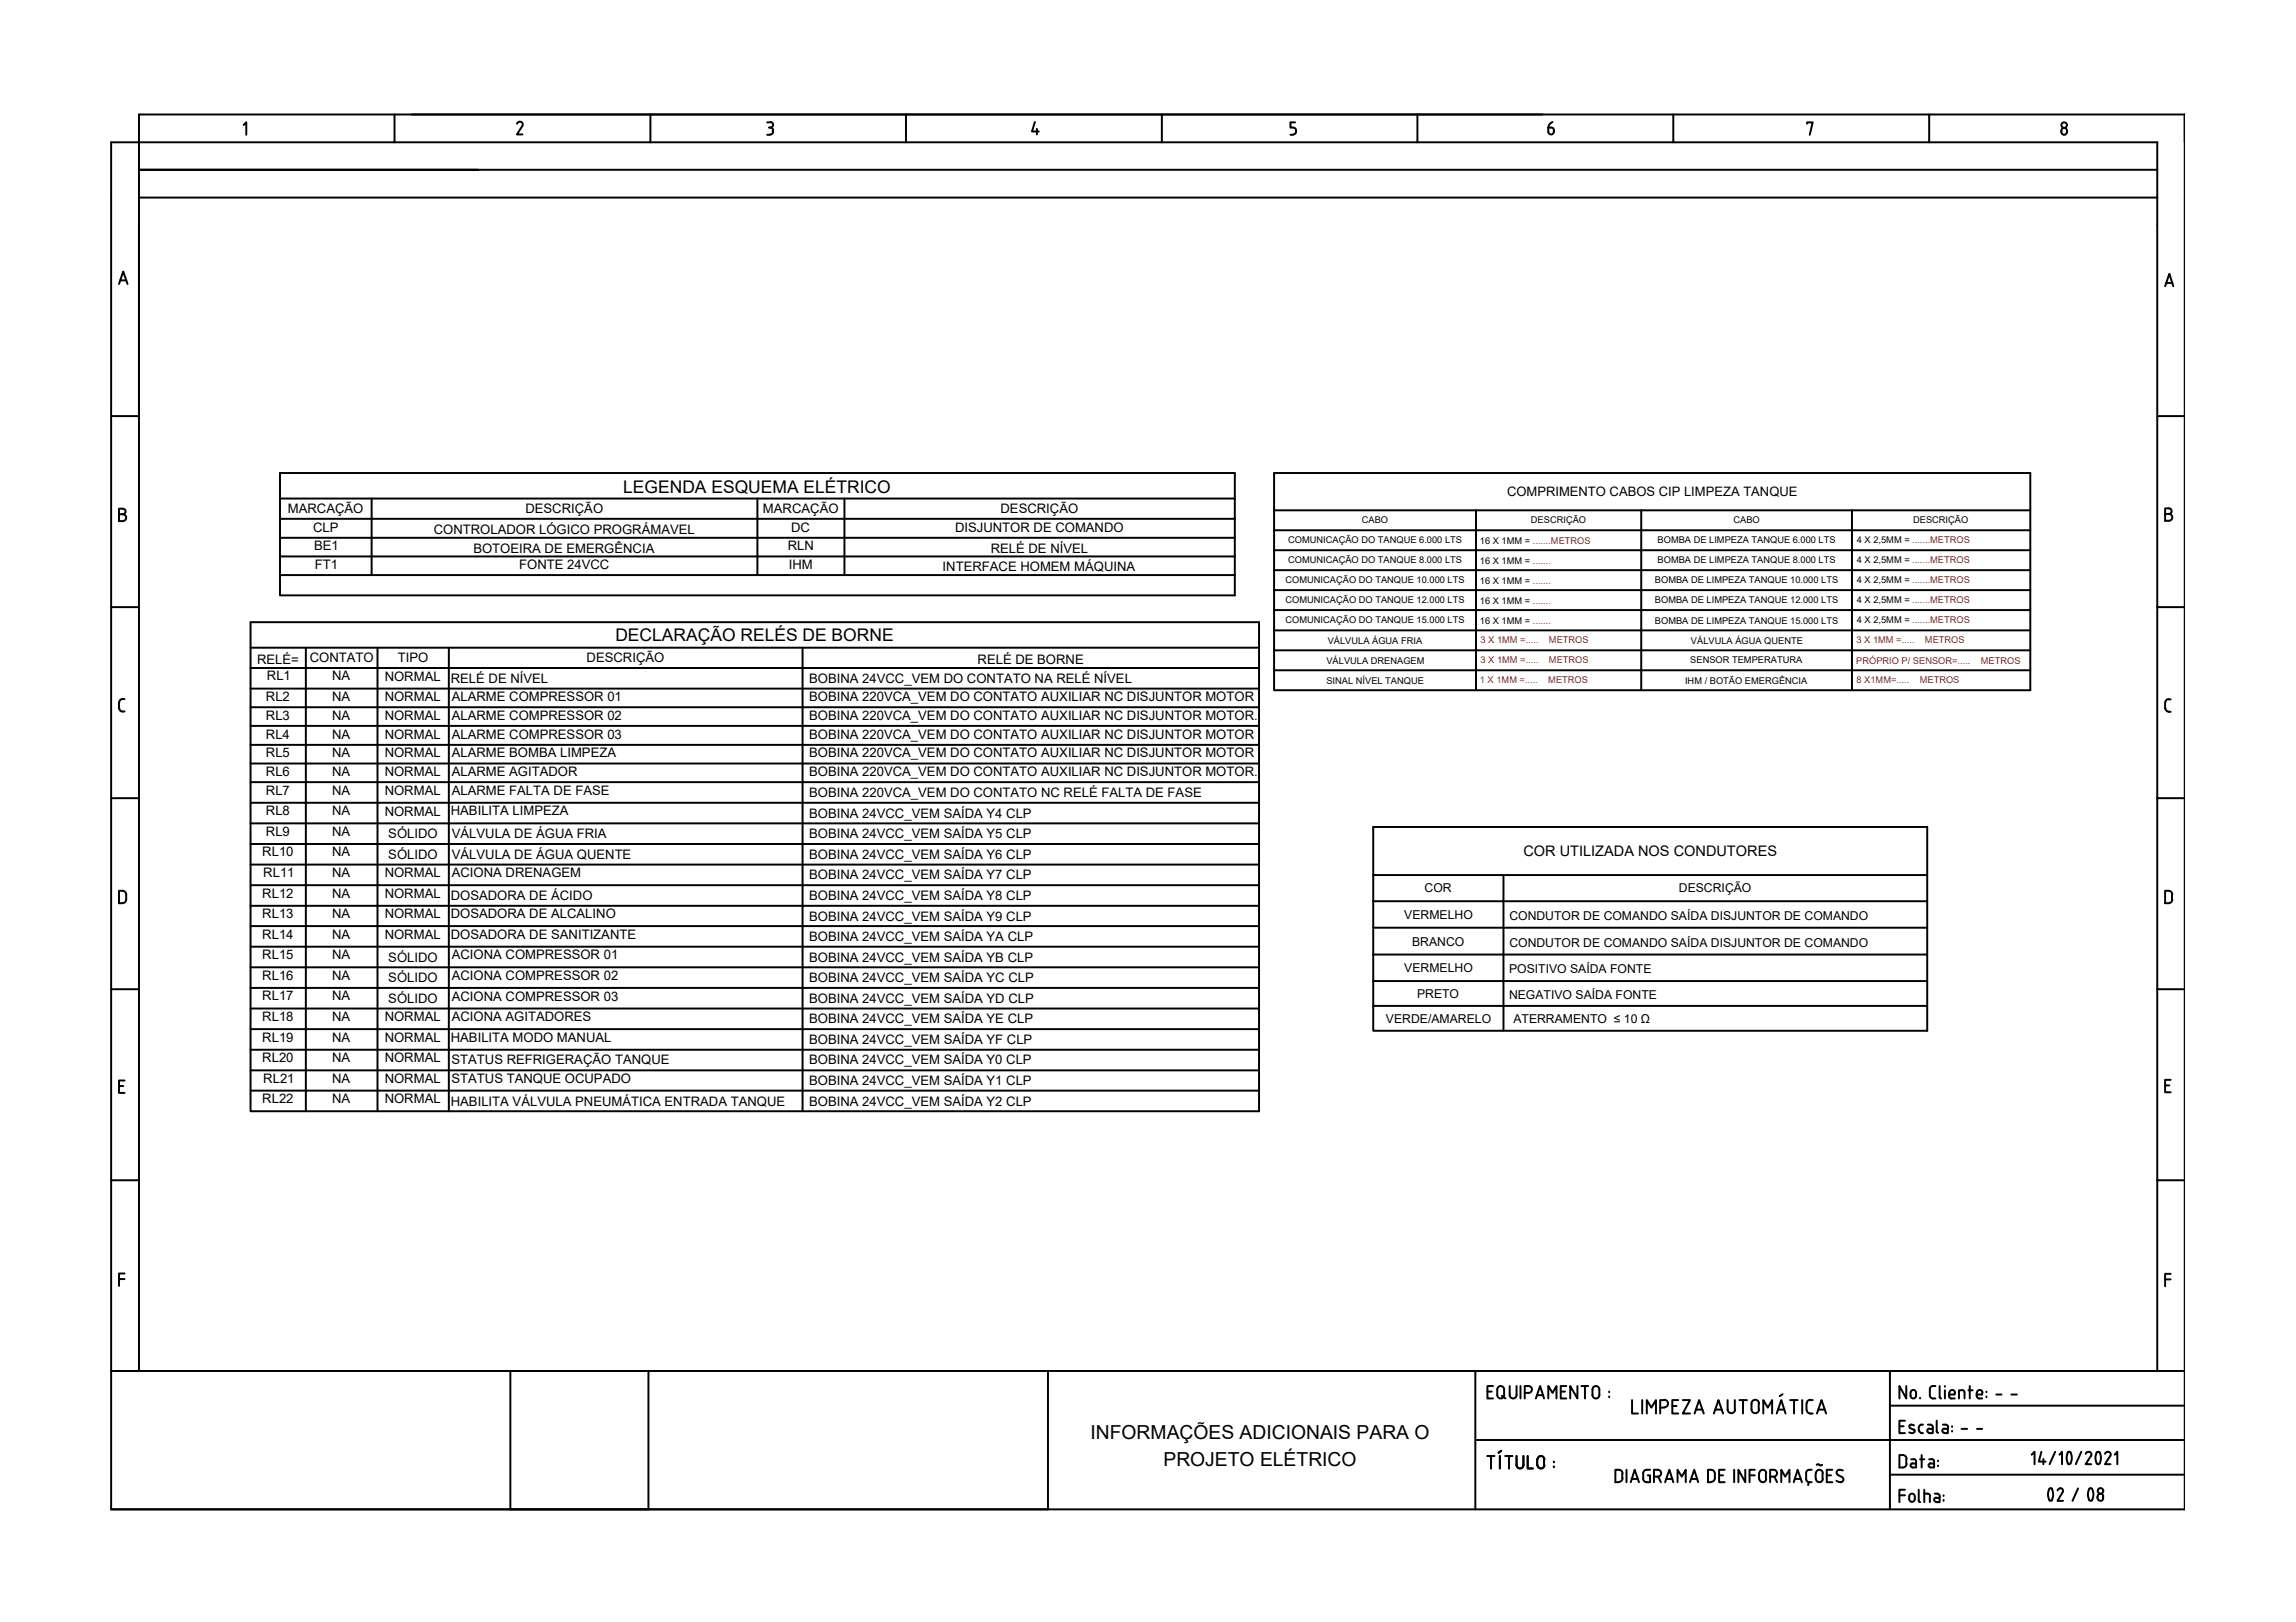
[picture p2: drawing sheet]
<svg xmlns="http://www.w3.org/2000/svg" width="297mm" height="210mm" viewBox="0 0 297 210" stroke-linecap="round" stroke-linejoin="round" font-family="sans-serif">
<defs><g id="words">
<text font-size="4.9" x="199" y="18.7">6</text>
<g font-size="2.5">
<text x="141.1" y="186.2">INFORMAÇÕES ADICIONAIS PARA O</text>
<text x="150.5" y="189.7">PROJETO ELÉTRICO</text>
</g>
<g font-size="2.3">
<text x="80.6" y="63.8">LEGENDA ESQUEMA ELÉTRICO</text>
<text x="79.6" y="82.9">DECLARAÇÃO RELÉS DE BORNE</text>
</g>
<text font-size="1.9" x="197.1" y="110.8">COR UTILIZADA NOS CONDUTORES</text>
<g font-size="1.7">
<text x="195" y="64.2">COMPRIMENTO CABOS CIP LIMPEZA TANQUE</text>
<text x="37.2" y="66.4">MARCAÇÃO</text>
<text x="40.5" y="68.8">CLP</text>
<text x="40.6" y="71.2">BE1</text>
<text x="56.1" y="69.1">CONTROLADOR LÓGICO PROGRÁMAVEL</text>
<text x="61.2" y="71.5">BOTOEIRA DE EMERGÊNCIA</text>
<text x="68" y="66.4">DESCRIÇÃO</text>
<text x="98.7" y="66.4">MARCAÇÃO</text>
<text x="101.9" y="71.2">RLN</text>
<text x="102.3" y="68.8">DC</text>
<text x="123.6" y="68.8">DISJUNTOR DE COMANDO</text>
<text x="128.2" y="71.5">RELÉ DE NÍVEL</text>
<text x="129.4" y="66.4">DESCRIÇÃO</text>
<text x="40.7" y="73.6">FT1</text>
<text x="67.2" y="73.7">FONTE 24VCC</text>
<text x="102.1" y="73.6">IHM</text>
<text x="121.9" y="73.9">INTERFACE HOMEM MÁQUINA</text>
<text x="33.3" y="85.9">RELÉ=</text>
<text x="34.5" y="88.1">RL1</text>
<text x="40.1" y="85.7">CONTATO</text>
<text x="43" y="88.1">NA</text>
<text x="49.8" y="88.1">NORMAL</text>
<text x="51.5" y="85.7">TIPO</text>
<text x="58.3" y="88.3">RELÉ DE NÍVEL</text>
<text x="75.9" y="85.7">DESCRIÇÃO</text>
<text x="104.7" y="88.3">BOBINA 24VCC_VEM DO CONTATO NA RELÉ NÍVEL</text>
<text x="126.5" y="85.9">RELÉ DE BORNE</text>
<text x="34.4" y="90.7">RL2</text>
<text x="34.4" y="93.2">RL3</text>
<text x="34.4" y="95.6">RL4</text>
<text x="43" y="90.7">NA</text>
<text x="43" y="93.1">NA</text>
<text x="43" y="95.6">NA</text>
<text x="49.8" y="90.8">NORMAL</text>
<text x="49.8" y="93.2">NORMAL</text>
<text x="49.8" y="95.6">NORMAL</text>
<text x="58.4" y="90.8">ALARME COMPRESSOR 01</text>
<text x="58.4" y="93.2">ALARME COMPRESSOR 02</text>
<text x="58.4" y="95.6">ALARME COMPRESSOR 03</text>
<text x="104.7" y="90.8">BOBINA 220VCA_VEM DO CONTATO AUXILIAR NC DISJUNTOR MOTOR</text>
<text x="104.7" y="93.2">BOBINA 220VCA_VEM DO CONTATO AUXILIAR NC DISJUNTOR MOTOR.</text>
<text x="104.7" y="95.6">BOBINA 220VCA_VEM DO CONTATO AUXILIAR NC DISJUNTOR MOTOR</text>
<text x="34.4" y="98">RL5</text>
<text x="34.4" y="100.4">RL6</text>
<text x="43" y="98">NA</text>
<text x="43" y="100.4">NA</text>
<text x="49.8" y="98">NORMAL</text>
<text x="49.8" y="100.5">NORMAL</text>
<text x="58.4" y="98">ALARME BOMBA LIMPEZA</text>
<text x="58.4" y="100.5">ALARME AGITADOR</text>
<text x="104.7" y="98">BOBINA 220VCA_VEM DO CONTATO AUXILIAR NC DISJUNTOR MOTOR</text>
<text x="104.7" y="100.5">BOBINA 220VCA_VEM DO CONTATO AUXILIAR NC DISJUNTOR MOTOR.</text>
<text x="34.4" y="102.8">RL7</text>
<text x="34.4" y="105.5">RL8</text>
<text x="43" y="102.8">NA</text>
<text x="43" y="105.5">NA</text>
<text x="49.8" y="102.9">NORMAL</text>
<text x="49.8" y="105.5">NORMAL</text>
<text x="58.3" y="105.5">HABILITA LIMPEZA</text>
<text x="58.4" y="102.9">ALARME FALTA DE FASE</text>
<text x="104.7" y="103.2">BOBINA 220VCA_VEM DO CONTATO NC RELÉ FALTA DE FASE</text>
<text x="104.7" y="105.8">BOBINA 24VCC_VEM SAÍDA Y4 CLP</text>
<text x="33.9" y="110.8">RL10</text>
<text x="34.1" y="113.5">RL11</text>
<text x="34.4" y="108.2">RL9</text>
<text x="43" y="108.2">NA</text>
<text x="43" y="110.8">NA</text>
<text x="43" y="113.5">NA</text>
<text x="49.8" y="113.5">NORMAL</text>
<text x="50.2" y="108.5">SÓLIDO</text>
<text x="50.2" y="111.1">SÓLIDO</text>
<text x="58.4" y="108.5">VÁLVULA DE ÁGUA FRIA</text>
<text x="58.4" y="111.1">VÁLVULA DE ÁGUA QUENTE</text>
<text x="58.4" y="113.5">ACIONA DRENAGEM</text>
<text x="104.7" y="108.5">BOBINA 24VCC_VEM SAÍDA Y5 CLP</text>
<text x="104.7" y="111.1">BOBINA 24VCC_VEM SAÍDA Y6 CLP</text>
<text x="104.7" y="113.8">BOBINA 24VCC_VEM SAÍDA Y7 CLP</text>
<text x="33.9" y="116.2">RL12</text>
<text x="33.9" y="118.8">RL13</text>
<text x="43" y="116.2">NA</text>
<text x="43" y="118.8">NA</text>
<text x="49.8" y="116.2">NORMAL</text>
<text x="49.8" y="118.8">NORMAL</text>
<text x="58.3" y="116.5">DOSADORA DE ÁCIDO</text>
<text x="58.3" y="118.8">DOSADORA DE ALCALINO</text>
<text x="104.7" y="116.5">BOBINA 24VCC_VEM SAÍDA Y8 CLP</text>
<text x="104.7" y="119.1">BOBINA 24VCC_VEM SAÍDA Y9 CLP</text>
<text x="33.9" y="121.5">RL14</text>
<text x="33.9" y="124.2">RL15</text>
<text x="43" y="121.5">NA</text>
<text x="43" y="124.1">NA</text>
<text x="49.8" y="121.5">NORMAL</text>
<text x="50.2" y="124.5">SÓLIDO</text>
<text x="58.3" y="121.5">DOSADORA DE SANITIZANTE</text>
<text x="58.4" y="124.2">ACIONA COMPRESSOR 01</text>
<text x="104.7" y="121.8">BOBINA 24VCC_VEM SAÍDA YA CLP</text>
<text x="104.7" y="124.5">BOBINA 24VCC_VEM SAÍDA YB CLP</text>
<text x="33.9" y="126.8">RL16</text>
<text x="33.9" y="129.5">RL17</text>
<text x="43" y="126.8">NA</text>
<text x="43" y="129.5">NA</text>
<text x="50.2" y="127.1">SÓLIDO</text>
<text x="50.2" y="129.8">SÓLIDO</text>
<text x="58.4" y="126.8">ACIONA COMPRESSOR 02</text>
<text x="58.4" y="129.5">ACIONA COMPRESSOR 03</text>
<text x="104.7" y="127.1">BOBINA 24VCC_VEM SAÍDA YC CLP</text>
<text x="104.7" y="129.8">BOBINA 24VCC_VEM SAÍDA YD CLP</text>
<text x="33.9" y="132.1">RL18</text>
<text x="33.9" y="134.8">RL19</text>
<text x="33.9" y="137.5">RL20</text>
<text x="43" y="132.1">NA</text>
<text x="43" y="134.8">NA</text>
<text x="43" y="137.5">NA</text>
<text x="49.8" y="132.2">NORMAL</text>
<text x="49.8" y="134.8">NORMAL</text>
<text x="49.8" y="137.5">NORMAL</text>
<text x="58.3" y="134.8">HABILITA MODO MANUAL</text>
<text x="58.4" y="137.7">STATUS REFRIGERAÇÃO TANQUE</text>
<text x="58.4" y="132.2">ACIONA AGITADORES</text>
<text x="104.7" y="132.4">BOBINA 24VCC_VEM SAÍDA YE CLP</text>
<text x="104.7" y="135.1">BOBINA 24VCC_VEM SAÍDA YF CLP</text>
<text x="104.7" y="137.8">BOBINA 24VCC_VEM SAÍDA Y0 CLP</text>
<text x="33.9" y="142.8">RL22</text>
<text x="34.1" y="140.1">RL21</text>
<text x="43" y="140.1">NA</text>
<text x="43" y="142.8">NA</text>
<text x="49.8" y="140.1">NORMAL</text>
<text x="49.8" y="142.8">NORMAL</text>
<text x="58.3" y="143.1">HABILITA VÁLVULA PNEUMÁTICA ENTRADA TANQUE</text>
<text x="58.4" y="140.1">STATUS TANQUE OCUPADO</text>
<text x="104.7" y="140.4">BOBINA 24VCC_VEM SAÍDA Y1 CLP</text>
<text x="104.7" y="143.1">BOBINA 24VCC_VEM SAÍDA Y2 CLP</text>
</g>
<g font-size="1.6">
<text x="181.7" y="118.9">VERMELHO</text>
<text x="184.3" y="115.5">COR</text>
<text x="195.3" y="119">CONDUTOR DE COMANDO SAÍDA DISJUNTOR DE COMANDO</text>
<text x="217.2" y="115.4">DESCRIÇÃO</text>
<text x="181.7" y="125.8">VERMELHO</text>
<text x="182.7" y="122.4">BRANCO</text>
<text x="195.2" y="125.9">POSITIVO SAÍDA FONTE</text>
<text x="195.3" y="122.5">CONDUTOR DE COMANDO SAÍDA DISJUNTOR DE COMANDO</text>
<text x="183.3" y="129.1">PRETO</text>
<text x="195.2" y="129.3">NEGATIVO SAÍDA FONTE</text>
<text x="179.3" y="132.3">VERDE/AMARELO</text>
<text x="195.8" y="132.3">ATERRAMENTO ≤ 10 Ω</text>
</g>
<g font-size="1.2">
<text x="166.7" y="70.3">COMUNICAÇÃO DO TANQUE 6.000 LTS</text>
<text x="176.2" y="67.7">CABO</text>
<text x="191.5" y="70.4">16 X 1MM = .......METROS</text>
<text x="198.1" y="67.7">DESCRIÇÃO</text>
<text x="214.4" y="70.3">BOMBA DE LIMPEZA TANQUE 6.000 LTS</text>
<text x="224.3" y="67.7">CABO</text>
<text x="240.2" y="70.3">4 X 2,5MM = .......METROS</text>
<text x="247.5" y="67.7">DESCRIÇÃO</text>
<text x="166.3" y="75.5">COMUNICAÇÃO DO TANQUE 10.000 LTS</text>
<text x="166.7" y="72.9">COMUNICAÇÃO DO TANQUE 8.000 LTS</text>
<text x="191.5" y="72.9">16 X 1MM = .......</text>
<text x="191.5" y="75.5">16 X 1MM = .......</text>
<text x="214.1" y="75.5">BOMBA DE LIMPEZA TANQUE 10.000 LTS</text>
<text x="214.4" y="72.9">BOMBA DE LIMPEZA TANQUE 8.000 LTS</text>
<text x="240.2" y="72.9">4 X 2,5MM = .......METROS</text>
<text x="240.2" y="75.4">4 X 2,5MM = .......METROS</text>
<text x="166.3" y="78.1">COMUNICAÇÃO DO TANQUE 12.000 LTS</text>
<text x="166.3" y="80.6">COMUNICAÇÃO DO TANQUE 15.000 LTS</text>
<text x="171.8" y="83.4">VÁLVULA ÁGUA FRIA</text>
<text x="191.5" y="78.1">16 X 1MM = .......</text>
<text x="191.5" y="80.7">16 X 1MM = .......</text>
<text x="214.1" y="78.1">BOMBA DE LIMPEZA TANQUE 12.000 LTS</text>
<text x="214.1" y="80.7">BOMBA DE LIMPEZA TANQUE 15.000 LTS</text>
<text x="218.8" y="83.4">VÁLVULA ÁGUA QUENTE</text>
<text x="240.2" y="78">4 X 2,5MM = .......METROS</text>
<text x="240.2" y="80.6">4 X 2,5MM = .......METROS</text>
<text x="171.6" y="86">VÁLVULA DRENAGEM</text>
<text x="171.6" y="88.5">SINAL NÍVEL TANQUE</text>
<text x="218" y="88.6">IHM / BOTÃO EMERGÊNCIA</text>
<text x="218.7" y="85.9">SENSOR TEMPERATURA</text>
</g>
<g font-size="1.2" fill="#f00">
<text x="191.5" y="83.3">3 X 1MM =.....</text>
<text x="200.4" y="83.3">METROS</text>
<text x="240.2" y="83.3">3 X 1MM =.....</text>
<text x="249" y="83.3">METROS</text>
<text x="191.5" y="88.4">1 X 1MM =.....</text>
<text x="191.5" y="85.9">3 X 1MM =.....</text>
<text x="200.3" y="88.4">METROS</text>
<text x="200.4" y="85.9">METROS</text>
<text x="240.1" y="86">PRÓPRIO P/ SENSOR=.....</text>
<text x="240.2" y="88.4">8 X1MM=.....</text>
<text x="248.4" y="88.4">METROS</text>
<text x="256.3" y="86">METROS</text>
</g>
</g></defs>
<!-- layer: 0 -->
<g fill="none" stroke="#000" stroke-width=".25">
<path d="M18 14.8h264.6v180.5h-268.2v-176.9M31.5 16.2l.4-.4v1.6M51 14.8v3.6h-33M53.2 14.8h146.3M67.2 15.7l-.1 .1-.2 .2M67.3 15.7a.36 .36 0 0 1 .3 .6M67.5 16.3l-.6 1.1h.7M84.1 14.8v3.6h-33.1M99.3 17.4h.3M99.3 15.8h.3M99.5 16.5h.1M99.7 15.8a.36 .36 0 0 1 .3 .4 .36 .36 0 0 1-.3 .3"/>
<path d="M99.7 16.5l.3 .2v.2M100 16.9v.2M100 17l-.2 .3-.1 .1M117.2 14.8v3.6h-33.1M133.9 15.8l-.4 1.2h.9M134.1 16.7v.7M150.3 14.8v3.6h-33.1M166.9 17.4h.4M167.3 16.5a.45 .45 0 0 1 .4 .5 .45 .45 0 0 1-.4 .4M167.5 15.8h-.6v.7h.4M183.4 14.8v3.6h-33.1M216.5 14.8v3.6h-33.1"/>
<path d="M233.8 16v-.2h.7l-.4 1.6M249.6 14.8v3.6h-33.1M249.6 18.4h29.5v35.4M266.7 16.9a.36 .36 0 0 1 .3-.3 .36 .36 0 0 1 .4 .3M266.7 17.1a.36 .36 0 0 0 .3 .3 .36 .36 0 0 0 .4-.3M266.7 16.9v.2M267.4 16.9v.2M15.4 36.7l.5-1.6 .6 1.6M15.6 36.3h.7M18 29.1v24.7M280.1 37l.6-1.6 .5 1.6M280.3 36.6h.7"/>
<path d="M14.4 53.8h3.6v24.8h-3.6M282.6 53.8h-3.5v24.8h3.5M15.4 66.5h.5M15.9 65.8h-.5v1.6h.5M15.9 65.8a.36 .36 0 0 1 .3 .4 .36 .36 0 0 1-.3 .3 .44 .44 0 0 1 .4 .5 .44 .44 0 0 1-.4 .4M18 78.6v24.7h-3.6M36.2 61.2h123.6v15.8h-123.6zM36.2 64.5h123.6M36.2 67.1h123.6M36.2 69.6h123.6M36.2 72h123.6M36.2 74.4h123.6"/>
<path d="M48.1 64.5v9.9M98 64.5v9.9M109.2 64.5v9.9M164.8 61.2h97.9v28.1h-97.9zM164.8 66h97.9M164.8 68.6h97.9M164.8 71.2h97.9M164.8 73.8h97.9M164.8 76.4h97.9M164.8 79h97.9M191 66v23.3M212.3 66v23.3"/>
<path d="M239.6 66v23.3M279.1 78.6v24.7h3.5M280.1 65.8h.5a.36 .36 0 0 1 .4 .3 .36 .36 0 0 1-.4 .4 .44 .44 0 0 1 .4 .5 .44 .44 0 0 1-.4 .4h-.5zM280.1 66.5h.5M15.4 90.9v.8M15.4 91.7l.1 .2 .3 .2M15.8 92.1h.3M15.8 90.5h.3M15.8 90.5l-.3 .2-.1 .2M32.4 80.5h130.5v63.3h-130.5zM32.4 83.8h130.5M32.4 86.4h130.5"/>
<path d="M32.4 89.1h130.5M32.4 91.5h130.5M32.4 93.9h130.5M32.4 96.4h130.5M32.4 98.8h130.5M39.6 83.8v60M48.8 83.8v60M58.1 83.8v60M103.8 83.8v60M164.8 81.6h97.9M164.8 84.2h97.9M164.8 86.7h97.9"/>
<path d="M280.1 90.9v.8M280.1 91.7l.1 .2 .4 .2M280.5 92.1h.3M280.5 90.5h.3M280.6 90.5l-.4 .2-.1 .2M15.8 115.3h-.4v1.6h.4M15.8 115.3l.5 .2v.3M16.3 115.8v.8l-.5 .3M18 103.3v24.7h-3.6M32.4 101.2h130.5M32.4 103.9h130.5M32.4 106.6h130.5"/>
<path d="M32.4 109.2h130.5M32.4 111.9h130.5M32.4 114.6h130.5M32.4 117.2h130.5M32.4 119.8h130.5M177.7 107h71.6v26.4h-71.6zM177.7 113.2h71.6M177.7 116.6h71.6M194.5 113.2v20.2M279.1 103.3v24.7h3.5M281 115.8v.6M281 115.8l-.2-.5h-.7v1.6l.7-.1 .2-.4"/>
<path d="M16.1 139.8h-.7v1.6h.7M18 128v24.7h-3.6M32.4 122.5h130.5M32.4 125.2h130.5M32.4 127.8h130.5M32.4 130.5h130.5M32.4 133.2h130.5M32.4 135.8h130.5M32.4 138.5h130.5M177.7 120.1h71.6M177.7 123.5h71.6M177.7 127h71.6"/>
<path d="M177.7 130.2h71.6M279.1 128v24.7h3.5M280.8 139.7h-.7v1.7h.7M15.4 140.5h.5M18 152.7v24.7h-3.6h268.2M32.4 141.1h130.5M279.1 152.7v24.7M280.1 140.5h.6M15.4 165.5h.7M16.1 164.8h-.7v1.6M66 177.4h17.9v17.9h-17.9zM135.6 177.4v17.9"/>
<path d="M190.9 177.4v17.9M193.2 179.4h-.8v1.6h.8M193.7 179.8a.44 .44 0 0 1 .4-.4 .44 .44 0 0 1 .5 .4M193.7 179.8v.7a.44 .44 0 0 0 .4 .5 .44 .44 0 0 0 .5-.5v-.7M195.3 179.4v1.1a.44 .44 0 0 0 .5 .5 .44 .44 0 0 0 .4-.5v-1.1M196.7 179.4v1.6M197.7 179.4h-.4v1.6M197.7 179.4a.44 .44 0 0 1 .5 .4 .44 .44 0 0 1-.5 .5M202.6 179.4h-.7v1.6h.7M204.1 179.4v1.6l-1-1.6v1.6M204.6 179.4h.9M205 179.4v1.6"/>
<path d="M206 179.8a.44 .44 0 0 1 .5-.4 .44 .44 0 0 1 .4 .4M206 179.8v.7a.44 .44 0 0 0 .5 .5 .44 .44 0 0 0 .4-.5v-.7M244.5 177.4v17.9M246.6 179.4v1.6l-.9-1.6v1.6M249.7 179.8v.8M250 179.4h.4M250.1 179.4l-.4 .2v.2M250.9 179.4v1.4l.2 .2M251.6 179.4v.1M251.6 179.9v1.1M253.8 179.9h-.4v1.1M253.8 179.9l.3 .1 .1 .2"/>
<path d="M254.7 179.9h.5M254.8 179.4v1.6M280.1 165.6h.7M280.8 164.8h-.7v1.7M190.9 186.4h91.7M192.4 188.4h.9M192.4 180.1h.6M192.9 188.4v1.6M194 188.4v1.6M194.2 187.7l-.3 .3M194.3 180.6l.5 .4M194.8 188.4h.9"/>
<path d="M195.2 188.4v1.6M196.2 188.4v1.2a.44 .44 0 0 0 .4 .4 .44 .44 0 0 0 .5-.4v-1.2M197.3 180.3h.4M197.6 188.4v1.6h.7M198.7 181l.5-1.6 .6 1.6M198.9 188.9v.7M198.9 180.6h.7M198.9 188.9a.44 .44 0 0 1 .5-.5 .44 .44 0 0 1 .4 .5M198.9 189.6a.44 .44 0 0 0 .5 .4 .44 .44 0 0 0 .4-.4M199.8 188.9v.7M200.3 181v-1.6l.6 .9 .5-.9v1.6M201 189.1v.1"/>
<path d="M201 189.8v.1M201.9 180.1h.6M208.2 180.1v.1M208.2 180.7v.1M209.9 190.7v.6M209.9 191.3v.2l-.5 .3M209.9 190.7l-.2-.4-.7-.1v1.6h.4M210.4 190.2v1.6M211 191.8l.5-1.6 .5 1.6M211.1 191.4h.8M211.1 181.2v1.7h.8M212.5 181.2v1.7"/>
<path d="M213 190.2h.5M213 190.2l-.2 .1a1.25 1.25 0 0 0-.2 1.3l.4 .2M213 182.9v-1.7l.6 1 .6-1v1.7M213.2 190.9h.3v.9h-.5M214 191.1h.4M214.4 190.2h-.4v1.6M214.5 190.2a.44 .44 0 0 1 .4 .4 .44 .44 0 0 1-.4 .5M214.5 191.1l.4 .7M214.8 182.2h.5M215.3 181.2h-.5v1.7M215.3 181.1a.49 .49 0 0 1 .5 .5 .49 .49 0 0 1-.5 .5M215.4 191.8l.6-1.6 .5 1.6"/>
<path d="M215.6 191.4h.8M216.4 181.9h.5M217 191.8v-1.6l.6 .9 .5-.9v1.6M217.1 181.2h-.7v1.7h.7M217.7 181.2h.9l-.9 1.7h.9M218.6 191.8l.6-1.6 .5 1.6M218.8 191.4h.8M219.2 182.9l.6-1.7 .6 1.7M219.4 182.4h.8M221.7 182.9l.6-1.7 .6 1.7M221.9 191.3l-.1 .2-.4 .3M221.9 190.7l-.3-.4-.6-.1v1.6h.3"/>
<path d="M221.9 190.7v.6M221.9 182.4h.8M222.4 190.9h.5M223.1 190.2h-.7v1.6h.7M223.5 182.4a.49 .49 0 0 0 .5 .5 .49 .49 0 0 0 .5-.5M223.5 181.2v1.2M224.4 190.2v1.6M224.4 181.2v1.2M225 181.2h1M225.5 181.2v1.7M225.8 190.2v1.6l-.9-1.6v1.6M226.3 190.9h.7"/>
<path d="M226.6 182.4a.49 .49 0 0 0 .5 .5 .49 .49 0 0 0 .5-.5M227 190.2h-.7v1.6M227.5 181.7v.7M227.6 181.6a.49 .49 0 0 0-.5-.5 .49 .49 0 0 0-.5 .5v.8M227.6 190.7v.7M227.6 190.6a.44 .44 0 0 1 .5-.4 .44 .44 0 0 1 .4 .4M227.6 191.4a.44 .44 0 0 0 .5 .4 .44 .44 0 0 0 .4-.4M228.1 182.9v-1.7l.6 1 .6-1v1.7M228.5 190.7v.7M229 191.1h.5a.44 .44 0 0 0 .4-.5 .44 .44 0 0 0-.5-.4h-.4v1.6M229.6 191.1l.3 .7M229.9 182.9l.5-1.7 .6 1.7"/>
<path d="M230 182.4h.8M230.4 191.8v-1.6l.6 .9 .5-.9v1.6M230.6 180.4l-.4 .3M231.6 181.2h1M232.1 191.8l.5-1.6 .5 1.6M232.1 181.2v1.7M232.2 191.4h.7M233.2 181.2v1.7M233.7 191.4v.2l.4 .2M233.7 190.6v.8M233.7 181.6v.9M233.8 182.5v.2l.4 .2"/>
<path d="M234 191.8l-.1 .4M234 191.8h.4M234 190.2h.4M234.1 190.2l-.4 .2v.2M234.2 181.2h.3M234.2 182.9h.3M234.2 181.1l-.4 .3v.2M234.9 190.7v.7M234.9 190.6a.44 .44 0 0 1 .5-.4 .44 .44 0 0 1 .4 .4M234.9 191.4a.44 .44 0 0 0 .5 .4 .44 .44 0 0 0 .4-.4M235 189.6l.2-.1 .2 .1M235.1 182.9l.6-1.7 .5 1.7"/>
<path d="M235.2 182.4h.9M235.4 189.6l.1 .1 .2-.1M235.8 190.7v.7M236.3 190.9h.6M237.1 190.2h-.8v1.6h.8M238 190.2a.36 .36 0 0 0-.4 .3 .36 .36 0 0 0 .2 .4l.5 .2M238 190.2l.4 .1M238.3 191.1a.4 .4 0 0 1 .1 .6 .4 .4 0 0 1-.6 0l-.2-.1M244.5 190.8h38.1M244.5 181.9h38.1M245.7 193.5h.8M245.7 184.6h.6"/>
<path d="M246.5 192.8h-.8v1.6M246.5 183.9h-.8v1.6h.8M246.6 188.8v.6M246.7 188.8l-.3-.4-.7-.1v1.6l.7-.1 .3-.4M247 185.4l.5 .1M247 193.7a.36 .36 0 0 1 .4-.4 .36 .36 0 0 1 .3 .4M247 194a.36 .36 0 0 0 .4 .4 .36 .36 0 0 0 .3-.4M247 193.7v.3M247.1 184.8l.5 .2M247.2 180.6v-.4a.36 .36 0 0 1 .3-.3 .36 .36 0 0 1 .4 .3v.4M247.2 180.6a.36 .36 0 0 0 .3 .4 .36 .36 0 0 0 .4-.4M247.3 188.8h.3"/>
<path d="M247.4 189.4h.5M247.4 189.4a.28 .28 0 0 0-.2 .2 .28 .28 0 0 0 .2 .3M247.6 188.8l.2 .2 .1 .1M247.6 185l.1 .2-.2 .2M247.6 184.4a.4 .4 0 0 0-.6 .1l.1 .3M247.7 193.7v.3M247.9 189.1v.8h-.5M248.2 192.8v1.4l.2 .2M248.2 184.7v.4M248.3 185.1v.2l.3 .1M248.4 188.8h.5M248.4 180.9v.1"/>
<path d="M248.6 185.5h.2M248.6 184.4h.2M248.6 184.4l-.3 .1v.2M248.6 188.3v1.6M248.9 192.8v1.6M248.9 193.3h.5M249.4 193.3l.3 .2v.1M249.4 184.4h.5l.1 .3M249.6 188.8h.3M249.6 184.9h.4M249.6 184.9a.28 .28 0 0 0-.3 .2 .28 .28 0 0 0 .3 .3M249.7 180.6v.2l.4 .2"/>
<path d="M249.7 193.6v.8M249.8 189.4h.4M249.8 189.4a.28 .28 0 0 0-.3 .2 .28 .28 0 0 0 .3 .3M249.9 188.8l.3 .2v.1M250 184.7v.8h-.4M250 181h.4M250.2 189.1v.8h-.4M250.3 193.3h.3M250.5 193.8h.4M250.5 193.8a.28 .28 0 0 0-.3 .3 .28 .28 0 0 0 .3 .3M250.6 185.2l.1 .2M250.6 183.9v1.4"/>
<path d="M250.6 193.3l.3 .2v.1M250.7 189v.1M250.7 189.7h.1M250.9 193.6v.8h-.4M251.4 184.4h.3M251.4 193.5v.1M251.4 194.1v.1M251.5 184.9h.5M251.6 184.9a.28 .28 0 0 0-.3 .2 .28 .28 0 0 0 .3 .3M251.7 184.4l.3 .1v.2M252 184.7v.8h-.5M252.2 180.7v.1l.2 .2"/>
<path d="M252.2 180.3v.4M252.2 180.2a.36 .36 0 0 1 .4-.3 .36 .36 0 0 1 .3 .3M252.4 181h.5M252.5 184.6v.1M252.5 185.2v.1M252.9 180.3v.2h-.7M253.8 184.9h.7M254.2 180.2v.8M255.7 180.3v.4M255.8 180.7l.1 .2 .5 .1M255.8 180.2a.36 .36 0 0 1 .3-.3 .36 .36 0 0 1 .4 .3M255.8 184.9h.6"/>
<path d="M256.4 180.3v.2h-.7M257 180.1v.1M257 180.7v.1M258.3 180.5h.6M260.2 180.5h.7"/>
<circle cx="267" cy="16.2" r=".36"/>
</g>
<path d="M18 177.4h.1" fill="none" stroke="#000" stroke-width=".13"/>
<!-- layer: Ident.Circuitos -->
<path d="M14.4 18.4h3.6v10.7M18 14.8v3.6M18 25.6h261.1M61.8 22h-43.8h261.1" fill="none" stroke="#000" stroke-width=".25"/>
<!-- layer: 5_COM -->
<g fill="none" stroke="#000" stroke-width=".25">
<path d="M262.8 188.3l.4-.4v1.6M264.1 187.9l-.3 1.2h.9M264.4 188.8v.7M265.1 192.7l.2-.1 .2 .1M265.1 192.7a1.17 1.17 0 0 0 .2 1.5l.2-.1M265.4 192.7a1.5 1.5 0 0 1 0 1.4M265.9 187.9l-.7 1.6M266.4 188.3l.4-.4v1.6M266.5 192.6a.36 .36 0 0 1 .3 .5M266.5 192.6h-.1l-.2 .3M266.8 193.2l-.6 1h.7M267.5 188l.2-.1 .2 .1"/>
<path d="M267.5 189.4l.2 .1 .2-.1M267.5 187.9a1.5 1.5 0 0 0 0 1.5M267.9 187.9a1.5 1.5 0 0 1 0 1.5M268.8 192.6l-.7 1.6M269.3 187.9l-.8 1.6M270.2 187.9h-.2l-.2 .2M270.2 187.9a.36 .36 0 0 1 .3 .5M270.3 192.7l.2-.1 .2 .1M270.3 192.7a1.17 1.17 0 0 0 .2 1.5h.1a1.4 1.4 0 0 0 .1-1.5M270.5 188.4l-.7 1.1h.7M271.3 188l.1-.1 .2 .1M271.3 189.4l.1 .1 .2-.1"/>
<path d="M271.3 187.9a1.5 1.5 0 0 0 0 1.5M271.3 193.7v.2M271.4 193.7a.36 .36 0 0 1 .3-.4 .36 .36 0 0 1 .4 .4M271.4 193.9a.36 .36 0 0 0 .3 .3 .36 .36 0 0 0 .4-.3M271.6 187.9a1.5 1.5 0 0 1 0 1.5M272.1 193.7v.2M272.7 187.9h-.2l-.2 .2M272.7 187.9a.36 .36 0 0 1 .3 .5l-.7 1.1h.7M273.6 188.3l.3-.4v1.6"/>
<circle cx="271.7" cy="192.9" r=".36"/>
</g>
<use href="#words"/>
</svg>
